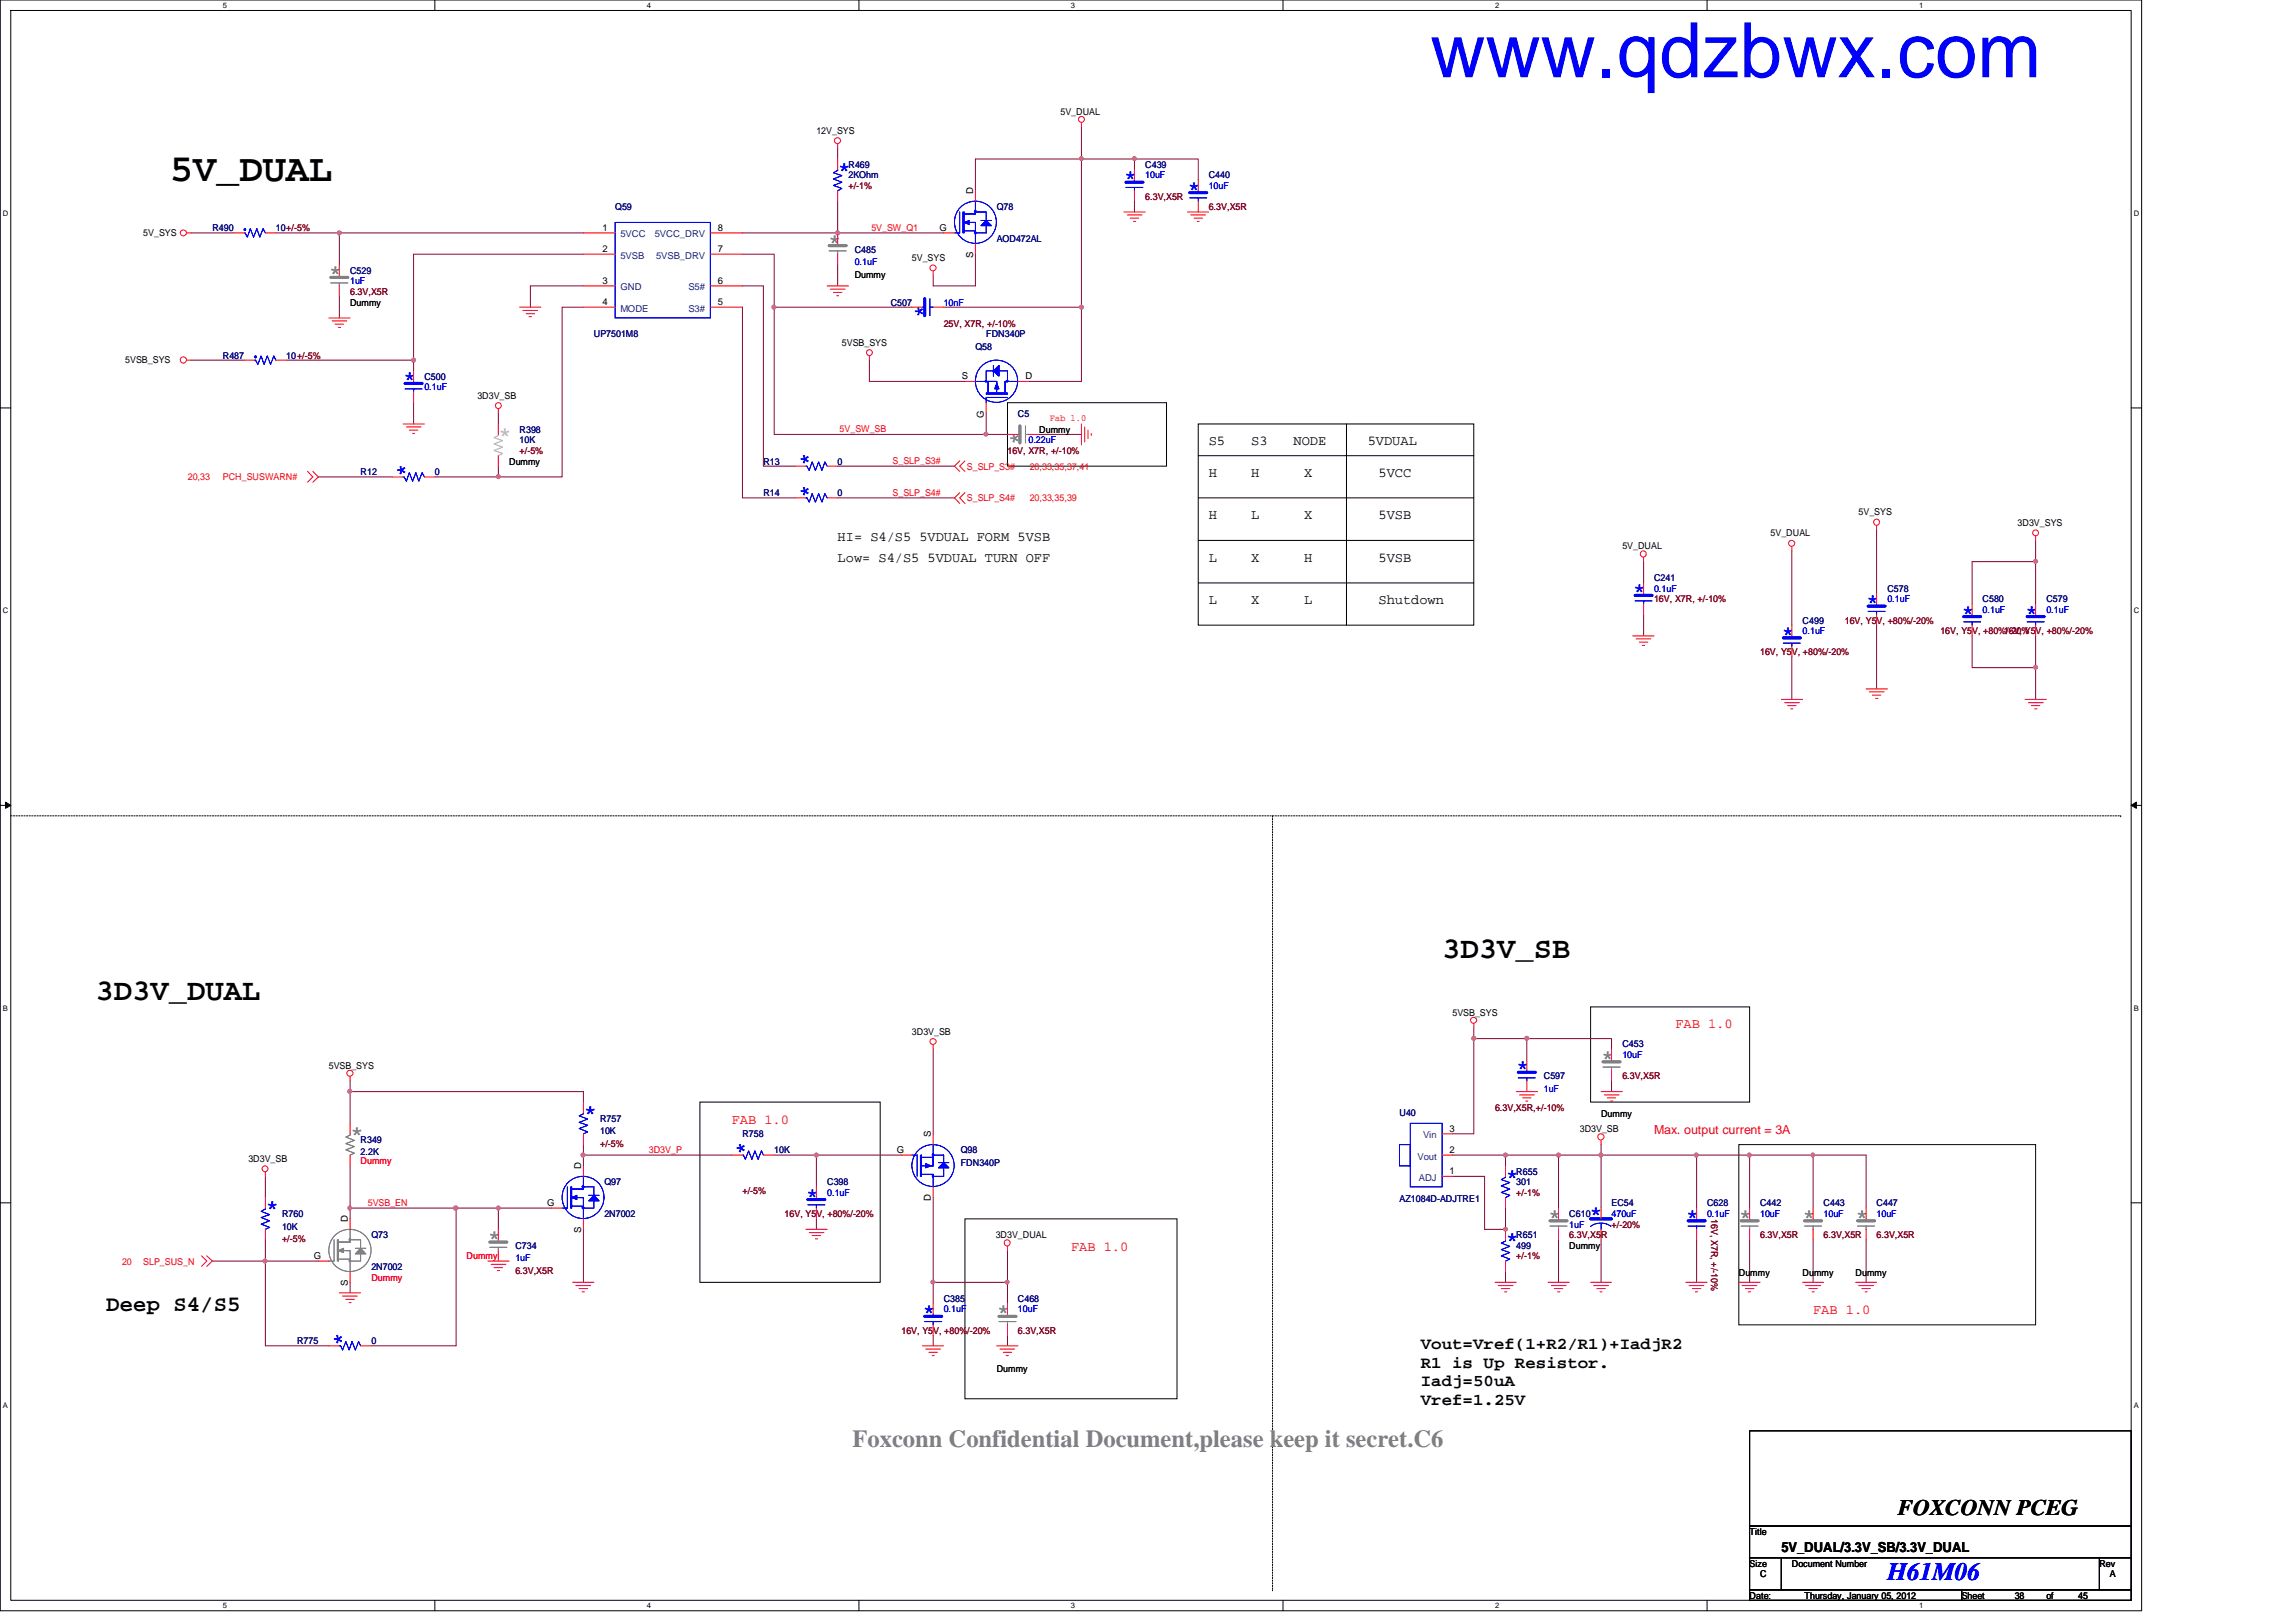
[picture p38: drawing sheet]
<svg xmlns="http://www.w3.org/2000/svg" width="297mm" height="210mm" viewBox="0 0 297 210" stroke-linecap="round" stroke-linejoin="round" font-family="sans-serif">
<defs><g id="words">
<text font-size="9.9" fill="#00f" x="185" y="10">www.qdzbwx.com</text>
<text font-size="5" x="22" y="23.4">5V_DUAL</text>
<g font-size="3.9">
<text x="186.6" y="124">3D3V_SB</text>
<text x="12.4" y="129.5">3D3V_DUAL</text>
</g>
<text font-size="3.3" fill="#00f" x="244.2" y="204.5">H61M06</text>
<text font-size="3.2" fill="#808080" x="110.3" y="187.3">Foxconn Confidential Document,please keep it secret.C6</text>
<g font-size="2.9" fill="#00f">
<text x="108.4" y="22.9">*</text>
<text x="145.4" y="24">*</text>
<text x="153.6" y="25.3">*</text>
<text x="120.2" y="41.1" transform="rotate(-90 120.2 41.1)">*</text>
<text x="52.2" y="50">*</text>
<text x="53.2" y="61.7" transform="rotate(-90 53.2 61.7)">*</text>
<text x="105.4" y="64.4" transform="rotate(-90 105.4 64.4)">*</text>
<text x="105.4" y="60.3" transform="rotate(-90 105.4 60.3)">*</text>
<text x="211.2" y="77.4">*</text>
<text x="230.5" y="82.9">*</text>
<text x="241.4" y="78.8">*</text>
<text x="253.8" y="80.2">*</text>
<text x="262" y="80.2">*</text>
<text x="196.2" y="139.1">*</text>
<text x="75.5" y="144.9">*</text>
<text x="97.1" y="149.5" transform="rotate(-90 97.1 149.5)">*</text>
<text x="104.3" y="155.6">*</text>
<text x="194.8" y="153.2">*</text>
<text x="34.3" y="157.3">*</text>
<text x="194.8" y="161.4">*</text>
<text x="205.6" y="157.9">*</text>
<text x="218.1" y="158.4">*</text>
<text x="119.3" y="170.7">*</text>
<text x="45" y="174.2" transform="rotate(-90 45 174.2)">*</text>
</g>
<g font-size="2.9" fill="#808080">
<text x="107.1" y="32.2">*</text>
<text x="42.5" y="36.3">*</text>
<text x="132.5" y="57.6" transform="rotate(-90 132.5 57.6)">*</text>
<text x="207.1" y="137.8">*</text>
<text x="45.3" y="147.7">*</text>
<text x="63.1" y="161.1">*</text>
<text x="200.3" y="158.4">*</text>
<text x="225" y="158.4">*</text>
<text x="233.2" y="158.4">*</text>
<text x="240.1" y="158.4">*</text>
<text x="128.9" y="170.7">*</text>
</g>
<text font-size="2.9" fill="#c0c0c0" x="64.5" y="57.1">*</text>
<g font-size="2.9">
<text x="13.8" y="169.7">Deep S4/S5</text>
<text x="245.5" y="196">FOXCONN PCEG</text>
</g>
<g font-size="2.2">
<text x="183.8" y="174.6">Vout=Vref(1+R2/R1)+IadjR2</text>
<text x="183.8" y="177">R1 is Up Resistor.</text>
<text x="183.8" y="179.4">Iadj=50uA</text>
<text x="183.8" y="181.8">Vref=1.25V</text>
</g>
<g font-size="1.8">
<text x="156.4" y="57.6">S5</text>
<text x="161.9" y="57.6">S3</text>
<text x="167.3" y="57.6">NODE</text>
<text x="177" y="57.6">5VDUAL</text>
<text x="156.4" y="61.7">H</text>
<text x="161.9" y="61.7">H</text>
<text x="168.7" y="61.7">X</text>
<text x="178.3" y="61.7">5VCC</text>
<text x="108.4" y="70">HI= S4/S5 5VDUAL FORM 5VSB</text>
<text x="156.4" y="67.2">H</text>
<text x="161.9" y="67.2">L</text>
<text x="168.7" y="67.2">X</text>
<text x="178.3" y="67.2">5VSB</text>
<text x="108.4" y="72.7">Low= S4/S5 5VDUAL TURN OFF</text>
<text x="156.4" y="72.7">L</text>
<text x="161.9" y="72.7">X</text>
<text x="168.7" y="72.7">H</text>
<text x="178.3" y="72.7">5VSB</text>
<text x="156.4" y="78.2">L</text>
<text x="161.9" y="78.2">X</text>
<text x="168.7" y="78.2">L</text>
<text x="178.3" y="78.2">Shutdown</text>
<text x="230.5" y="200.8">5V_DUAL/3.3V_SB/3.3V_DUAL</text>
</g>
<g font-size="1.8" fill="#f00">
<text x="216.7" y="133.1">FAB 1.0</text>
<text x="94.7" y="145.4">FAB 1.0</text>
<text x="138.6" y="161.8">FAB 1.0</text>
<text x="234.6" y="170.1">FAB 1.0</text>
</g>
<text font-size="1.6" fill="#f00" x="214" y="146.8">Max. output current = 3A</text>
<g font-size="1.2">
<text x="105.6" y="17.3">12V_SYS</text>
<text x="137.2" y="14.9">5V_DUAL</text>
<text x="77.9" y="29.8">1</text>
<text x="92.9" y="29.8">8</text>
<text x="121.5" y="29.8">G</text>
<text x="125.9" y="25.1" transform="rotate(-90 125.9 25.1)">D</text>
<text x="18.5" y="30.5">5V_SYS</text>
<text x="77.9" y="32.6">2</text>
<text x="92.9" y="32.6">7</text>
<text x="110.6" y="36">Dummy</text>
<text x="118" y="33.8">5V_SYS</text>
<text x="125.9" y="33.4" transform="rotate(-90 125.9 33.4)">S</text>
<text x="45.3" y="39.5">Dummy</text>
<text x="77.9" y="39.5">4</text>
<text x="77.9" y="36.7">3</text>
<text x="92.9" y="39.5">5</text>
<text x="92.9" y="36.7">6</text>
<text x="16.2" y="46.9">5VSB_SYS</text>
<text x="108.9" y="44.7">5VSB_SYS</text>
<text x="61.8" y="51.6">3D3V_SB</text>
<text x="124.4" y="49.1">S</text>
<text x="132.7" y="49.1">D</text>
<text x="127.3" y="54.1" transform="rotate(-90 127.3 54.1)">G</text>
<text x="134.4" y="56">Dummy</text>
<text x="65.9" y="60.1">Dummy</text>
<text x="209.9" y="71.1">5V_DUAL</text>
<text x="229.1" y="69.4">5V_DUAL</text>
<text x="240.5" y="66.7">5V_SYS</text>
<text x="261" y="68.1">3D3V_SYS</text>
<text x="187.9" y="131.4">5VSB_SYS</text>
<text x="118" y="133.9">3D3V_SB</text>
<text x="42.5" y="138.3">5VSB_SYS</text>
<text x="116" y="149.2">G</text>
<text x="120.4" y="147.2" transform="rotate(-90 120.4 147.2)">S</text>
<text x="187.5" y="146.4">3</text>
<text x="187.5" y="149.2">2</text>
<text x="204.4" y="146.5">3D3V_SB</text>
<text x="207.1" y="144.6">Dummy</text>
<text x="32.1" y="150.4">3D3V_SB</text>
<text x="75.2" y="151.3" transform="rotate(-90 75.2 151.3)">D</text>
<text x="120.4" y="155.4" transform="rotate(-90 120.4 155.4)">D</text>
<text x="187.5" y="151.9">1</text>
<text x="45" y="158.1" transform="rotate(-90 45 158.1)">D</text>
<text x="70.8" y="156">G</text>
<text x="75.2" y="159.6" transform="rotate(-90 75.2 159.6)">S</text>
<text x="128.8" y="160.2">3D3V_DUAL</text>
<text x="203" y="161.6">Dummy</text>
<text x="40.6" y="162.9">G</text>
<text x="45" y="166.4" transform="rotate(-90 45 166.4)">S</text>
<text x="225" y="165.2">Dummy</text>
<text x="233.2" y="165.2">Dummy</text>
<text x="240.1" y="165.2">Dummy</text>
<text x="128.9" y="177.5">Dummy</text>
<text x="226.4" y="198.6">Title</text>
<text x="226.4" y="202.7">Size</text>
<text x="231.8" y="202.7">Document Number</text>
<text x="271.6" y="202.7">Rev</text>
<text x="226.4" y="206.9">Date:</text>
<text x="227.7" y="204.1">C</text>
<text x="233.5" y="206.9">Thursday, January 05, 2012</text>
<text x="253.8" y="206.9">Sheet</text>
<text x="260.6" y="206.9">38</text>
<text x="264.7" y="206.9">of</text>
<text x="268.9" y="206.9">45</text>
<text x="273" y="204.1">A</text>
</g>
<g font-size="1.2" fill="#000080">
<text x="109.8" y="21.7">R469</text>
<text x="109.8" y="23.1">2KOhm</text>
<text x="148.2" y="21.7">C439</text>
<text x="156.4" y="23.1">C440</text>
<text x="27.5" y="29.9">R490</text>
<text x="35.7" y="29.9">10+/-5%</text>
<text x="79.6" y="27.2">Q59</text>
<text x="128.9" y="27.2">Q78</text>
<text x="45.3" y="35.4">C529</text>
<text x="110.6" y="32.7">C485</text>
<text x="128.9" y="31.3">AOD472AL</text>
<text x="115.2" y="39.5">C507</text>
<text x="28.8" y="46.4">R487</text>
<text x="37" y="46.4">10+/-5%</text>
<text x="76.8" y="43.6">UP7501M8</text>
<text x="126.2" y="45.3">Q58</text>
<text x="127.6" y="43.6">FDN340P</text>
<text x="54.9" y="49.1">C500</text>
<text x="131.7" y="53.9">C5</text>
<text x="67.2" y="56">R398</text>
<text x="67.2" y="57.4">10K</text>
<text x="46.6" y="61.5">R12</text>
<text x="56.3" y="61.5">0</text>
<text x="98.8" y="60.1">R13</text>
<text x="98.8" y="64.2">R14</text>
<text x="108.4" y="60.1">0</text>
<text x="108.4" y="64.2">0</text>
<text x="214" y="75.2">C241</text>
<text x="244.2" y="76.6">C578</text>
<text x="256.5" y="77.9">C580</text>
<text x="264.7" y="77.9">C579</text>
<text x="233.2" y="80.7">C499</text>
<text x="209.9" y="135.6">C453</text>
<text x="199.7" y="139.7">C597</text>
<text x="46.6" y="147.9">R349</text>
<text x="46.6" y="149.5">2.2K</text>
<text x="77.6" y="145.2">R757</text>
<text x="77.6" y="146.8">10K</text>
<text x="96.1" y="147.2">R758</text>
<text x="100.2" y="149.3">10K</text>
<text x="124.3" y="149.3">Q98</text>
<text x="181.1" y="144.4">U40</text>
<text x="78.2" y="153.4">Q97</text>
<text x="107" y="153.4">C398</text>
<text x="124.3" y="150.9">FDN340P</text>
<text x="181.1" y="155.6">AZ1084D-ADJTRE1</text>
<text x="196.2" y="152">R655</text>
<text x="196.2" y="153.4">301</text>
<text x="36.5" y="157.5">R760</text>
<text x="36.5" y="159.1">10K</text>
<text x="48" y="160.2">Q73</text>
<text x="66.7" y="161.6">C734</text>
<text x="78.2" y="157.5">2N7002</text>
<text x="196.2" y="160.2">R651</text>
<text x="196.2" y="161.6">499</text>
<text x="203" y="157.5">C610</text>
<text x="208.5" y="156.1">EC54</text>
<text x="220.8" y="156.1">C628</text>
<text x="227.7" y="156.1">C442</text>
<text x="235.9" y="156.1">C443</text>
<text x="242.8" y="156.1">C447</text>
<text x="48" y="164.3">2N7002</text>
<text x="38.4" y="173.9">R775</text>
<text x="48" y="173.9">0</text>
<text x="122.1" y="168.4">C385</text>
<text x="131.7" y="168.4">C468</text>
</g>
<g font-size="1.2" fill="#00f">
<text x="148.2" y="23.1">10uF</text>
<text x="156.4" y="24.4">10uF</text>
<text x="110.6" y="34.3">0.1uF</text>
<text x="45.3" y="36.8">1uF</text>
<text x="122.1" y="39.5">10nF</text>
<text x="54.9" y="50.5">0.1uF</text>
<text x="133.1" y="57.4">0.22uF</text>
<text x="214" y="76.6">0.1uF</text>
<text x="244.2" y="77.9">0.1uF</text>
<text x="233.2" y="82">0.1uF</text>
<text x="256.5" y="79.3">0.1uF</text>
<text x="264.7" y="79.3">0.1uF</text>
<text x="209.9" y="136.9">10uF</text>
<text x="199.7" y="141.3">1uF</text>
<text x="107" y="154.7">0.1uF</text>
<text x="203" y="158.9">1uF</text>
<text x="208.5" y="157.5">470uF</text>
<text x="220.8" y="157.5">0.1uF</text>
<text x="227.7" y="157.5">10uF</text>
<text x="235.9" y="157.5">10uF</text>
<text x="242.8" y="157.5">10uF</text>
<text x="66.7" y="163.2">1uF</text>
<text x="122.1" y="169.8">0.1uF</text>
<text x="131.7" y="169.8">10uF</text>
</g>
<g font-size="1.2" fill="#800000">
<text x="109.8" y="24.4">+/-1%</text>
<text x="148.2" y="25.8">6.3V,X5R</text>
<text x="156.4" y="27.2">6.3V,X5R</text>
<text x="45.3" y="38.1">6.3V,X5R</text>
<text x="122.1" y="42.3">25V, X7R, +/-10%</text>
<text x="67.2" y="58.7">+/-5%</text>
<text x="130.3" y="58.7">16V, X7R, +/-10%</text>
<text x="214" y="77.9">16V, X7R, +/-10%</text>
<text x="238.7" y="80.7">16V, Y5V, +80%/-20%</text>
<text x="251" y="82">16V, Y5V, +80%/-20%</text>
<text x="259.2" y="82">16V, Y5V, +80%/-20%</text>
<text x="227.7" y="84.8">16V, Y5V, +80%/-20%</text>
<text x="193.4" y="143.8">6.3V,X5R,+/-10%</text>
<text x="209.9" y="139.7">6.3V,X5R</text>
<text x="77.6" y="148.4">+/-5%</text>
<text x="96.1" y="154.5">+/-5%</text>
<text x="196.2" y="154.7">+/-1%</text>
<text x="36.5" y="160.8">+/-5%</text>
<text x="101.5" y="157.5">16V, Y5V, +80%/-20%</text>
<text x="203" y="160.2">6.3V,X5R</text>
<text x="208.5" y="158.9">+/-20%</text>
<text x="221.4" y="157.7" transform="rotate(90 221.4 157.7)">16V, X7R, +/-10%</text>
<text x="227.7" y="160.2">6.3V,X5R</text>
<text x="235.9" y="160.2">6.3V,X5R</text>
<text x="242.8" y="160.2">6.3V,X5R</text>
<text x="66.7" y="164.9">6.3V,X5R</text>
<text x="196.2" y="163">+/-1%</text>
<text x="116.6" y="172.6">16V, Y5V, +80%/-20%</text>
<text x="131.7" y="172.6">6.3V,X5R</text>
</g>
<g font-size="1.2" fill="#f00">
<text x="112.7" y="29.9">5V_SW_Q1</text>
<text x="108.6" y="56">5V_SW_SB</text>
<text x="135.8" y="54.5">Fab 1.0</text>
<text x="24.3" y="62.1">20,33</text>
<text x="28.8" y="62.1">PCH_SUSWARN#</text>
<text x="115.5" y="60.1">S_SLP_S3#</text>
<text x="115.5" y="64.2">S_SLP_S4#</text>
<text x="125.1" y="60.8">S_SLP_S3#</text>
<text x="125.1" y="64.9">S_SLP_S4#</text>
<text x="133.2" y="60.8">20,33,35,37,41</text>
<text x="133.2" y="64.9">20,33,35,39</text>
<text x="83.9" y="149.2">3D3V_P</text>
<text x="46.6" y="150.6">Dummy</text>
<text x="47.6" y="156.1">5VSB_EN</text>
<text x="15.8" y="163.7">20</text>
<text x="18.5" y="163.7">SLP_SUS_N</text>
<text x="48" y="165.7">Dummy</text>
<text x="60.4" y="163">Dummy</text>
</g>
<g font-size="1.2" fill="#004080">
<text x="80.3" y="30.7">5VCC</text>
<text x="80.3" y="33.5">5VSB</text>
<text x="84.7" y="30.7">5VCC_DRV</text>
<text x="84.9" y="33.5">5VSB_DRV</text>
<text x="80.3" y="40.3">MODE</text>
<text x="80.3" y="37.6">GND</text>
<text x="89.1" y="40.3">S3#</text>
<text x="89.1" y="37.6">S5#</text>
<text x="184.1" y="147.3">Vin</text>
<text x="183.4" y="150.1">Vout</text>
<text x="183.6" y="152.8">ADJ</text>
</g>
<g font-size="1">
<text x="28.8" y="1">5</text>
<text x="83.7" y="1">4</text>
<text x="138.6" y="1">3</text>
<text x="193.4" y="1">2</text>
<text x="248.3" y="1">1</text>
<text x=".4" y="27.9">D</text>
<text x="276.1" y="27.9">D</text>
<text x=".4" y="79.4">C</text>
<text x="276.1" y="79.4">C</text>
<text x=".4" y="130.8">B</text>
<text x="276.1" y="130.8">B</text>
<text x=".4" y="182.2">A</text>
<text x="276.1" y="182.2">A</text>
<text x="28.8" y="208.1">5</text>
<text x="83.7" y="208.1">4</text>
<text x="138.6" y="208.1">3</text>
<text x="193.4" y="208.1">2</text>
<text x="248.3" y="208.1">1</text>
</g>
</g></defs>
<path d="M0 0h277.1v208.4h-277.1zM1.4 1.4h274.3v205.7h-274.3z" fill="none" stroke="#000" stroke-width=".13"/>
<g fill="#fff">
<path d="M28.8 .1h.6v1.1h-.6z"/>
<path d="M28.8 207.2h.6v1.1h-.6z"/>
</g>
<path d="M56.3 0v1.4M56.3 207.1v1.3" fill="none" stroke="#000" stroke-width=".13"/>
<g fill="#fff">
<path d="M83.7 .1h.5v1.1h-.5z"/>
<path d="M83.7 207.2h.5v1.1h-.5z"/>
</g>
<path d="M111.1 0v1.4M111.1 207.1v1.3" fill="none" stroke="#000" stroke-width=".13"/>
<g fill="#fff">
<path d="M138.6 .1h.5v1.1h-.5z"/>
<path d="M138.6 207.2h.5v1.1h-.5z"/>
</g>
<path d="M166 0v1.4M166 207.1v1.3" fill="none" stroke="#000" stroke-width=".13"/>
<g fill="#fff">
<path d="M193.4 .1h.6v1.1h-.6z"/>
<path d="M193.4 207.2h.6v1.1h-.6z"/>
</g>
<path d="M220.8 0v1.4M220.8 207.1v1.3" fill="none" stroke="#000" stroke-width=".13"/>
<g fill="#fff">
<path d="M248.3 .1h.5v1.1h-.5z"/>
<path d="M248.3 207.2h.5v1.1h-.5z"/>
<path d="M.4 27.1h.7v1.1h-.7z"/>
<path d="M276.1 27.1h.7v1.1h-.7z"/>
<path d="M.4 78.5h.7v1.1h-.7z"/>
<path d="M276.1 78.5h.7v1.1h-.7z"/>
</g>
<path d="M0 52.8h1.4M275.7 52.8h1.4" fill="none" stroke="#000" stroke-width=".13"/>
<g fill="#fff">
<path d="M.4 129.9h.6v1.1h-.6z"/>
<path d="M276.1 129.9h.6v1.1h-.6z"/>
</g>
<path d="M0 104.2h1.4M.7 103.8l.7 .4-.7 .4zM275.7 104.2h1.4M275.7 104.2l.7-.4v.8z" fill="none" stroke="#000" stroke-width=".13"/>
<path d="M.7 103.8l.7 .4-.7 .4zM275.7 104.2l.7-.4v.8z" fill="#000"/>
<g fill="#fff">
<path d="M.4 181.4h.6v1.1h-.6z"/>
<path d="M276.1 181.4h.6v1.1h-.6z"/>
</g>
<g fill="none" stroke="#000" stroke-width=".13">
<path d="M130.3 52.1h20.6v8.2h-20.6zM155 54.9h35.7v26h-35.7zM155 59h35.7M174.2 54.9v26M155 75.4h35.7M155 64.4h35.7M155 69.9h35.7M205.8 130.3h20.6v12.3h-20.6zM0 155.7h1.4M90.5 142.6h23.4v23.3h-23.4zM124.8 157.7h27.5v23.3h-27.5zM225 148.1h38.4v23.3h-38.4z"/>
<path d="M275.7 155.7h1.4"/>
</g>
<path d="M1.4 105.6h273M164.6 105.6v100.1M274.4 105.6h.1M164.6 205.7h.1" fill="none" stroke="#000" stroke-width=".13" stroke-dasharray=".2 .2"/>
<path d="M53.5 32.9v13.7M108.4 30.1h13.7M242.8 68.6v8.2M231.8 85v5.5M242.8 80.9v8.3" fill="none" stroke="#800040" stroke-width=".13"/>
<circle cx="108.4" cy="30.1" r=".26" fill="#f0f"/>
<circle cx="108.4" cy="30.1" r=".26" fill="none" stroke="#f0f" stroke-width=".13"/>
<path d="M100.2 39.8v16.4" fill="none" stroke="#800040" stroke-width=".13"/>
<circle cx="100.1" cy="39.8" r=".26" fill="#f0f"/>
<circle cx="100.1" cy="39.8" r=".26" fill="none" stroke="#f0f" stroke-width=".13"/>
<path d="M100.2 56.2h27.4" fill="none" stroke="#800040" stroke-width=".13"/>
<circle cx="127.5" cy="56.2" r=".25" fill="#f0f"/>
<circle cx="127.5" cy="56.2" r=".25" fill="none" stroke="#f0f" stroke-width=".13"/>
<path d="M35.7 30.1h8.2M96.1 39.8v24.6M108.4 26v4.1M120.7 35.6v1.4M112.5 46.6v2.8M127.6 53.5v2.7M108.4 60.3h15.1M108.4 64.4h15.1" fill="none" stroke="#800040" stroke-width=".13"/>
<circle cx="43.9" cy="30.1" r=".26" fill="#f0f"/>
<circle cx="43.9" cy="30.1" r=".26" fill="none" stroke="#f0f" stroke-width=".13"/>
<path d="M43.9 30.1v4.2M75.5 37h-6.9v2.8M37 46.6h16.5" fill="none" stroke="#800040" stroke-width=".13"/>
<circle cx="53.5" cy="46.6" r=".26" fill="#f0f"/>
<circle cx="53.5" cy="46.6" r=".26" fill="none" stroke="#f0f" stroke-width=".13"/>
<g fill="none" stroke="#800040" stroke-width=".13">
<path d="M108.4 19.2v1.4M139.9 16.4v23.4h-17.8M43.9 30.1h31.6M43.9 38.4v2.7M53.5 32.9h22M96.1 30.1h12.3M96.1 32.9h4.1M98.8 37v23.3M100.2 39.8h17.8M108.4 34.3v2.7M126.2 32.9v4.1h-5.5M126.2 20.6v4.1"/>
<path d="M24.7 46.6h6.9M53.5 52.1v2.8M53.5 46.6v1.4"/>
</g>
<circle cx="139.9" cy="20.5" r=".26" fill="#f0f"/>
<circle cx="139.9" cy="20.5" r=".26" fill="none" stroke="#f0f" stroke-width=".13"/>
<path d="M96.1 37h2.7M100.2 32.9v6.9M126.2 20.6h13.7M139.9 39.8v9.6h-6.8M112.5 49.4h12.3" fill="none" stroke="#800040" stroke-width=".13"/>
<circle cx="139.9" cy="39.8" r=".26" fill="#f0f"/>
<circle cx="139.9" cy="39.8" r=".26" fill="none" stroke="#f0f" stroke-width=".13"/>
<path d="M212.6 72.7v2.7M212.6 79.5v2.8M231.8 71.3v9.6M255.1 72.7h8.3v5.4M263.4 86.4v4.1" fill="none" stroke="#800040" stroke-width=".13"/>
<circle cx="263.4" cy="72.6" r=".26" fill="#f0f"/>
<circle cx="263.4" cy="72.6" r=".26" fill="none" stroke="#f0f" stroke-width=".13"/>
<path d="M255.1 72.7v5.4M263.4 69.9v2.8M255.1 82.3v4.1h8.3" fill="none" stroke="#800040" stroke-width=".13"/>
<circle cx="263.4" cy="86.4" r=".26" fill="#f0f"/>
<circle cx="263.4" cy="86.4" r=".26" fill="none" stroke="#f0f" stroke-width=".13"/>
<path d="M75.5 39.8h-2.8v21.9h-8.2M263.4 82.3v4.1" fill="none" stroke="#800040" stroke-width=".13"/>
<circle cx="64.5" cy="61.7" r=".26" fill="#f0f"/>
<circle cx="64.5" cy="61.7" r=".26" fill="none" stroke="#f0f" stroke-width=".13"/>
<path d="M139.9 20.6h6.9M96.1 64.4h6.8M98.8 60.3h4.1" fill="none" stroke="#800040" stroke-width=".13"/>
<circle cx="146.8" cy="20.5" r=".26" fill="#f0f"/>
<circle cx="146.8" cy="20.5" r=".26" fill="none" stroke="#f0f" stroke-width=".13"/>
<path d="M24.7 30.1h5.5M146.8 21.9v-1.3h8.2v2.7M146.8 26v1.4M64.5 53.5v1.4M41.2 61.7h9.6M64.5 60.3v1.4h-8.2M34.3 152.2v2.8M105.6 157.7v1.4M116.6 149.5h-11v4.1" fill="none" stroke="#800040" stroke-width=".13"/>
<circle cx="105.6" cy="149.5" r=".26" fill="#f0f"/>
<circle cx="105.6" cy="149.5" r=".26" fill="none" stroke="#f0f" stroke-width=".13"/>
<path d="M120.7 155v10.9h9.6v-4.1M34.3 163.2v11" fill="none" stroke="#800040" stroke-width=".13"/>
<circle cx="120.7" cy="165.9" r=".25" fill="#f0f"/>
<circle cx="120.7" cy="165.9" r=".25" fill="none" stroke="#f0f" stroke-width=".13"/>
<path d="M59 156.3v17.9M120.7 165.9v2.8" fill="none" stroke="#800040" stroke-width=".13"/>
<circle cx="59" cy="156.3" r=".26" fill="#f0f"/>
<circle cx="59" cy="156.3" r=".26" fill="none" stroke="#f0f" stroke-width=".13"/>
<path d="M59 156.3h5.5" fill="none" stroke="#800040" stroke-width=".13"/>
<circle cx="64.5" cy="156.3" r=".26" fill="#f0f"/>
<circle cx="64.5" cy="156.3" r=".26" fill="none" stroke="#f0f" stroke-width=".13"/>
<circle cx="59" cy="156.3" r=".26" fill="#f0f"/>
<circle cx="59" cy="156.3" r=".26" fill="none" stroke="#f0f" stroke-width=".13"/>
<path d="M45.3 156.3h13.7M64.5 156.3v2.8M34.3 174.2h8.2M48 174.2h11M120.7 172.8v1.4M130.3 172.8v1.4" fill="none" stroke="#800040" stroke-width=".13"/>
<circle cx="45.2" cy="156.3" r=".26" fill="#f0f"/>
<circle cx="45.2" cy="156.3" r=".26" fill="none" stroke="#f0f" stroke-width=".13"/>
<path d="M197.5 134.4h11M34.3 160.4v2.8h-6.8" fill="none" stroke="#800040" stroke-width=".13"/>
<circle cx="197.5" cy="134.4" r=".26" fill="#f0f"/>
<circle cx="197.5" cy="134.4" r=".26" fill="none" stroke="#f0f" stroke-width=".13"/>
<path d="M190.7 133v1.4h6.8v2.8M64.5 156.3h6.8M94.7 149.5h-19.2v1.4" fill="none" stroke="#800040" stroke-width=".13"/>
<circle cx="75.4" cy="149.5" r=".26" fill="#f0f"/>
<circle cx="75.4" cy="149.5" r=".26" fill="none" stroke="#f0f" stroke-width=".13"/>
<path d="M45.3 139.9v1.4M45.3 141.3h30.2v1.3M45.3 150.9v6.8M45.3 141.3v4.1M75.5 148.1v1.4M75.5 159.1v6.8M45.3 165.9v1.4" fill="none" stroke="#800040" stroke-width=".13"/>
<circle cx="45.2" cy="141.2" r=".26" fill="#f0f"/>
<circle cx="45.2" cy="141.2" r=".26" fill="none" stroke="#f0f" stroke-width=".13"/>
<path d="M120.7 135.8v10.9M208.5 139.9v1.4M208.5 134.4v1.4M100.2 149.5h5.4M194.8 149.5h6.8v6.8M241.4 149.5v6.8M226.4 160.4v5.5M234.6 160.4v5.5M241.4 160.4v5.5" fill="none" stroke="#800040" stroke-width=".13"/>
<circle cx="194.8" cy="149.5" r=".26" fill="#f0f"/>
<circle cx="194.8" cy="149.5" r=".26" fill="none" stroke="#f0f" stroke-width=".13"/>
<path d="M190.7 134.4v12.3" fill="none" stroke="#800040" stroke-width=".13"/>
<circle cx="190.7" cy="134.4" r=".26" fill="#f0f"/>
<circle cx="190.7" cy="134.4" r=".26" fill="none" stroke="#f0f" stroke-width=".13"/>
<path d="M201.6 149.5h5.5M201.6 160.4v5.5" fill="none" stroke="#800040" stroke-width=".13"/>
<path d="M206.9 149.3l.2-.1 .2 .1v.4h-.2h-.2z" fill-rule="evenodd" fill="#f0f"/>
<path d="M206.9 149.3l.2-.1 .2 .1v.4h-.2h-.2z" fill="none" stroke="#f0f" stroke-width=".13"/>
<circle cx="201.6" cy="149.5" r=".26" fill="#f0f"/>
<circle cx="201.6" cy="149.5" r=".26" fill="none" stroke="#f0f" stroke-width=".13"/>
<path d="M187.9 149.5h6.9v1.4M192.1 152.2v6.9h2.7v-2.8M207.1 149.5v6.8M219.5 149.5v6.8M194.8 164.6v1.3M207.1 160.4v5.5" fill="none" stroke="#800040" stroke-width=".13"/>
<circle cx="194.8" cy="159.1" r=".25" fill="#f0f"/>
<circle cx="194.8" cy="159.1" r=".25" fill="none" stroke="#f0f" stroke-width=".13"/>
<path d="M187.9 146.7h2.8M207.1 148.1v1.4h12.4M219.5 160.4v5.5" fill="none" stroke="#800040" stroke-width=".13"/>
<circle cx="219.5" cy="149.5" r=".26" fill="#f0f"/>
<circle cx="219.5" cy="149.5" r=".26" fill="none" stroke="#f0f" stroke-width=".13"/>
<path d="M206.9 149.3l.2-.1 .2 .1v.4h-.2h-.2z" fill-rule="evenodd" fill="#f0f"/>
<path d="M206.9 149.3l.2-.1 .2 .1v.4h-.2h-.2z" fill="none" stroke="#f0f" stroke-width=".13"/>
<path d="M187.9 152.2h4.2M219.5 149.5h6.9M241.4 149.5h-6.8v6.8" fill="none" stroke="#800040" stroke-width=".13"/>
<circle cx="226.3" cy="149.5" r=".26" fill="#f0f"/>
<circle cx="226.3" cy="149.5" r=".26" fill="none" stroke="#f0f" stroke-width=".13"/>
<path d="M34.3 163.2h6.9" fill="none" stroke="#800040" stroke-width=".13"/>
<circle cx="34.3" cy="163.2" r=".26" fill="#f0f"/>
<circle cx="34.3" cy="163.2" r=".26" fill="none" stroke="#f0f" stroke-width=".13"/>
<path d="M130.3 165.9v2.8" fill="none" stroke="#800040" stroke-width=".13"/>
<circle cx="130.3" cy="165.9" r=".25" fill="#f0f"/>
<circle cx="130.3" cy="165.9" r=".25" fill="none" stroke="#f0f" stroke-width=".13"/>
<path d="M234.6 149.5h-8.2v6.8" fill="none" stroke="#800040" stroke-width=".13"/>
<path d="M234.4 149.3l.1-.1 .2 .1v.4h-.2h-.1z" fill-rule="evenodd" fill="#f0f"/>
<path d="M234.4 149.3l.1-.1 .2 .1v.4h-.2h-.1z" fill="none" stroke="#f0f" stroke-width=".13"/>
<path d="M127.6 56.2h2.7M134.4 56.2h5.5" fill="none" stroke="#800040" stroke-width=".13"/>
<g fill="none" stroke="#f00" stroke-width=".13">
<path d="M108.4 18.6v.6M139.9 15.9v.5M24.2 30.1h.5M67.2 39.8h2.8M107 37h2.8M107.4 37.4h1.9M107.8 37.8h1.1M108.2 38.3h.3M120.7 35.1v.5M145.4 27.4h2.8M145.8 27.8h1.9M146.2 28.2h1.1"/>
<path d="M146.6 28.7h.3M153.6 27.4h2.8M154 27.8h2M154.5 28.2h1.1M154.9 28.7h.2M24.2 46.6h.5M42.5 41.1h2.8M43 41.5h1.9M43.3 42h1.1M43.8 42.4h.3M52.2 54.9h2.7M52.6 55.2h1.9"/>
<path d="M53 55.7h1.1M53.4 56.1h.2M64.5 52.9v.6M64.5 54.9v1.3M64.5 59v1.3M67.6 40.2h2M68.1 40.6h1.1M68.4 41h.3M112.5 46.1v.5M124.2 59.6l-.7 .7 .7 .7M124.8 59.6l-.6 .7 .6 .7M139.9 54.9v2.7"/>
<path d="M140.3 55.2v2M140.8 55.7v1.1M141.2 56.1v.2M39.8 61l.7 .7-.7 .7M40.5 61l.7 .7-.7 .7M102.9 60.3h1.4M107 60.3h1.4M124.2 63.8l-.7 .6 .7 .8M124.8 63.8l-.6 .6 .6 .8M212.6 72.1v.6M212.6 75.4v1.4M212.6 78.1v1.4"/>
<path d="M231.8 70.7v.6M242.8 68v.6M242.8 76.8v1.3M242.8 79.5v1.4M255.1 78.1v1.4M263.4 69.4v.5M211.2 82.3h2.8M211.7 82.7h1.9M212.1 83.1h1.1M212.5 83.5h.3M230.5 90.5h2.7M230.9 90.9h1.9"/>
<path d="M231.3 91.3h1.1M231.7 91.7h.2M241.4 89.2h2.8M241.8 89.5h2M242.2 90h1.1M242.7 90.4h.2M255.1 80.9v1.4M262 90.5h2.7M262.4 90.9h1.9M262.8 91.3h1.1M263.2 91.7h.3M45.3 139.3v.6"/>
<path d="M120.7 135.2v.6M190.7 132.5v.5M34.3 151.7v.5M45.3 145.4v1.3M45.3 149.5v1.4M104.3 159.1h2.7M104.7 159.5h1.9M105.1 159.9h1.1M186.6 152.2h1.3M186.6 149.5h1.3M186.6 146.7h1.3M196.2 141.3h2.7"/>
<path d="M196.6 141.7h1.9M197 142.1h1.1M197.4 142.5h.3M207.1 141.3h2.8M207.1 147.6v.5M207.6 141.7h1.9M207.9 142.1h1.1M208.4 142.5h.3M234.6 156.3v1.4M234.6 159.1v1.3M26.1 162.5l.7 .7-.7 .7M26.8 162.5l.7 .7-.7 .7"/>
<path d="M42.5 174.2h1.4M43.9 167.3h2.7M44.3 167.7h1.9M44.7 168.1h1.1M45.2 168.6h.2M46.6 174.2h1.4M63.1 163.2h2.8M63.5 163.6h1.9M63.9 164h1.1M64.3 164.4h.3M74.1 165.9h2.7M74.5 166.4h1.9"/>
<path d="M74.9 166.8h1.1M75.3 167.2h.3M105.5 160.3h.3M119.3 174.2h2.8M119.8 174.6h1.9M120.2 175h1.1M120.6 175.4h.3M120.7 168.7v1.4M120.7 171.4v1.4M128.9 174.2h2.8M129.4 174.6h1.9M129.8 175h1.1"/>
<path d="M130.2 175.4h.3M130.3 161.3v.5M193.4 165.9h2.8M193.8 166.4h1.9M194.2 166.8h1.1M194.6 167.2h.3M200.3 165.9h2.7M200.7 166.4h1.9M201.1 166.8h1.1M201.5 167.2h.3M205.8 165.9h2.7M206.2 166.4h1.9"/>
<path d="M206.6 166.8h1.1M207 167.2h.3M218.1 165.9h2.7M218.5 166.4h1.9M218.9 166.8h1.1M219.3 167.2h.3M225 165.9h2.7M225.4 166.4h1.9M225.8 166.8h1.1M226.2 167.2h.3M233.2 165.9h2.7M233.6 166.4h1.9"/>
<path d="M234 166.8h1.1M234.4 167.2h.3M240.1 165.9h2.7M240.4 166.4h2M240.9 166.8h1.1M241.3 167.2h.3"/>
<circle cx="108.4" cy="18.2" r=".39"/>
<circle cx="139.9" cy="15.4" r=".38"/>
<circle cx="23.7" cy="30.1" r=".39"/>
<circle cx="120.7" cy="34.7" r=".39"/>
<circle cx="23.7" cy="46.6" r=".4"/>
<circle cx="64.5" cy="52.5" r=".38"/>
<circle cx="112.5" cy="45.6" r=".38"/>
<circle cx="212.6" cy="71.7" r=".39"/>
<circle cx="231.8" cy="70.3" r=".39"/>
<circle cx="242.8" cy="67.6" r=".39"/>
<circle cx="263.4" cy="69" r=".38"/>
<circle cx="45.3" cy="138.9" r=".39"/>
<circle cx="120.7" cy="134.8" r=".39"/>
<circle cx="190.7" cy="132" r=".39"/>
<circle cx="34.3" cy="151.3" r=".38"/>
<circle cx="207.1" cy="147.1" r=".4"/>
<circle cx="130.3" cy="160.8" r=".39"/>
</g>
<path d="M226.4 185.2h49.3v12.3h-49.3zM226.4 197.5h49.3v4.1h-49.3zM226.4 201.6h4.1v4.1h-4.1zM226.4 205.7h27.4v1.4h-27.4zM230.5 201.6h41.1v4.1h-41.1zM253.8 205.7h21.9v1.4h-21.9zM271.6 201.6h4.1v4.1h-4.1z" fill="none" stroke="#000" stroke-width=".13"/>
<path d="M45.3 146.7v.2l-.6 .3 1.1 .4-1.1 .4 1.1 .4-1.1 .4 1.1 .4-.5 .3M233.5 158.7h2.2M234.6 157.7v.3M234.6 158.7v.4" fill="none" stroke="#808080" stroke-width=".13"/>
<path d="M233.5 158h2.2" fill="none" stroke="#808080" stroke-width=".38"/>
<g fill="none" stroke="#00f" stroke-width=".13">
<path d="M32.9 46.6h.2l.3 .6 .4-1.1 .4 1.1 .4-1.1 .4 1.1 .4-1.1 .3 .5M104.3 60.3h.1l.3 .6 .4-1.1 .4 1.1 .4-1.1 .4 1.1 .4-1.1 .3 .5M211.5 77.8h2.2M212.6 76.8v.2M212.6 77.8v.3M241.7 79.1h2.2M242.8 78.1v.3M242.8 79.1v.4M255.1 79.5v.3M254 80.5h2.2M255.1 80.5v.4M181.1 148.1h1.4v2.8h-1.4z"/>
<path d="M182.5 145.4h4.1v8.2h-4.1zM43.9 174.2h.2l.2 .5 .4-1.1 .5 1.1 .3-1.1 .5 1.1 .4-1.1 .2 .6M119.6 171h2.2M120.7 170.1v.2M120.7 171v.4"/>
</g>
<path d="M211.5 77h2.2M241.7 78.4h2.2M254 79.8h2.2M119.6 170.3h2.2" fill="none" stroke="#00f" stroke-width=".38"/>
<path d="M64.5 56.2v.1l-.6 .3 1.1 .4-1.1 .4 1.1 .5-1.1 .4 1.1 .4-.5 .3" fill="none" stroke="#c0c0c0" stroke-width=".13"/>
<path d="M33 46.1h.1v.2h-.1z" fill-rule="evenodd" fill="#00f"/>
<path d="M32.9 46.6h.2l.3 .6 .4-1.1 .4 1.1 .4-1.1 .4 1.1 .4-1.1 .3 .5M33 46.1h.1v.2h-.1z" fill="none" stroke="#00f" stroke-width=".13"/>
<path d="M33 46.1h.1v.2h-.1z" fill-rule="evenodd" fill="#00f"/>
<g fill="none" stroke="#00f" stroke-width=".13">
<path d="M145.7 24.3h2.2M146.8 23.3v.3M146.8 24.3v.4M153.9 25.6h2.2M155 24.7v.2M155 25.6v.4M33 46.1h.1v.2h-.1zM52.4 50.3h2.2M53.5 49.4v.2M53.5 50.3v.4M52.2 61.7h.1l.3 .6 .4-1.1 .4 1.1 .4-1.1 .4 1.1 .4-1.1 .3 .5M104.3 64.4h.1l.3 .6 .4-1.1 .4 1.1 .4-1.1 .4 1.1 .4-1.1 .3 .5"/>
<path d="M75.5 144v.1l-.6 .3 1.1 .4-1.1 .4 1.1 .4-1.1 .5 1.1 .4-.5 .2M194.8 152.2v.2l-.6 .3 1.1 .3-1.1 .5 1.1 .4-1.1 .4 1.1 .4-.5 .3M205.8 158.7a2.24 2.24 0 0 1 2.6 0M207.1 158.3v.8M218.4 158.7h2.2M219.5 157.7v.3M219.5 158.7v.4"/>
</g>
<g fill="none" stroke="#f00" stroke-width=".13">
<path d="M43.9 34.3v1.3M43.9 37v1.4M146.8 21.9v1.4M146.8 24.7v1.3M155 23.3v1.4M155 26v1.4M31.6 46.6h1.3M35.7 46.6h1.3M53.5 48v1.4M53.5 50.7v1.4M130.3 56.2h1.4M133.1 56.2h1.3"/>
<path d="M50.8 61.7h1.4M54.9 61.7h1.4M102.9 64.4h1.4M107 64.4h1.4M75.5 142.6v1.4M75.5 146.7v1.4M194.8 150.9v1.3M194.8 155v1.3M201.6 156.3v1.4M201.6 159.1v1.3M207.1 159.1v1.3M207.1 156.3v1.4"/>
<path d="M219.5 156.3v1.4M219.5 159.1v1.3M226.4 156.3v1.4M226.4 159.1v1.3M130.3 168.7v1.4M130.3 171.4v1.4"/>
</g>
<g fill="none" stroke="#808080" stroke-width=".13">
<path d="M42.8 36.6h2.2M43.9 35.6v.3M43.9 36.6v.4M131.7 56.2h.2M132.7 55.1v2.2M132.7 56.2h.4M200.5 158.7h2.2M201.6 157.7v.3M201.6 158.7v.4M225.3 158.7h2.2M226.4 157.7v.3M226.4 158.7v.4"/>
<path d="M129.2 171h2.2M130.3 170.1v.2M130.3 171v.4"/>
</g>
<path d="M42.8 35.9h2.2M131.9 55.1v2.2M200.5 158h2.2M225.3 158h2.2M129.2 170.3h2.2" fill="none" stroke="#808080" stroke-width=".38"/>
<path d="M145.7 23.6h2.2M153.9 24.9h2.2M52.4 49.6h2.2M205.8 157.7h2.7M218.4 158h2.2" fill="none" stroke="#00f" stroke-width=".38"/>
<path d="M43.8 161.8l.6-.3v.6z" fill-rule="evenodd" fill="#808080"/>
<path d="M43.2 160.4v2.8h-.7M43.6 160.4v2.8M43.8 160.7h1.5h-1.4M43.8 161.8l.6-.3v.6zM43.8 160.4v2.8M44.4 161.8h.9M44.7 161.8h.6v2.8" fill="none" stroke="#808080" stroke-width=".13"/>
<path d="M46.6 161.5l.7 .8h-1.3z" fill="#808080"/>
<path d="M45.3 159.1v1.6M43.8 162.9h1.5M45.3 160.4h1.3v1.1M46 161.5h1.3M46.6 162.3v.9h-1.3M46.6 161.5l.7 .8h-1.3z" fill="none" stroke="#808080" stroke-width=".13"/>
<path d="M45.2 160.3l.2 .1-.1 .2z" fill-rule="evenodd" fill="#808080"/>
<path d="M45.2 160.3l.2 .1-.1 .2z" fill="none" stroke="#808080" stroke-width=".13"/>
<path d="M45.2 163.1h.1v.1h-.1z" fill-rule="evenodd" fill="#808080"/>
<g fill="none" stroke="#808080" stroke-width=".13">
<path d="M45.2 163.1h.1v.1h-.1z"/>
<circle cx="45.3" cy="161.8" r="2.74"/>
</g>
<path d="M43.8 161.8l.6-.3v.6z" fill-rule="evenodd" fill="#808080"/>
<path d="M43.2 160.4v2.8h-.7M43.6 160.4v2.8M43.8 160.7h1.5h-1.4M43.8 161.8l.6-.3v.6zM43.8 160.4v2.8M44.4 161.8h.9M44.7 161.8h.6v2.8" fill="none" stroke="#808080" stroke-width=".13"/>
<path d="M46.6 161.5l.7 .8h-1.3z" fill="#808080"/>
<path d="M45.3 159.1v1.6M43.8 162.9h1.5M45.3 160.4h1.3v1.1M46 161.5h1.3M46.6 162.3v.9h-1.3M46.6 161.5l.7 .8h-1.3z" fill="none" stroke="#808080" stroke-width=".13"/>
<path d="M45.2 160.3l.2 .1-.1 .2z" fill-rule="evenodd" fill="#808080"/>
<path d="M45.2 160.3l.2 .1-.1 .2z" fill="none" stroke="#808080" stroke-width=".13"/>
<path d="M45.2 163.1h.1v.1h-.1z" fill-rule="evenodd" fill="#808080"/>
<g fill="none" stroke="#808080" stroke-width=".13">
<path d="M240.3 158.7h2.2M241.4 157.7v.3M241.4 158.7v.4M45.2 163.1h.1v.1h-.1zM63.4 161.4h2.2M64.5 160.4v.3M64.5 161.4v.4"/>
<circle cx="45.3" cy="161.8" r="2.74"/>
</g>
<path d="M45.3 157.7v1.4M64.5 159.1v1.3M241.4 156.3v1.4M241.4 159.1v1.3M41.2 163.2h1.3M45.3 164.6v1.3M64.5 161.8v1.4" fill="none" stroke="#f00" stroke-width=".13"/>
<path d="M240.3 158h2.2M63.4 160.7h2.2" fill="none" stroke="#808080" stroke-width=".38"/>
<path d="M74 155l.6-.3v.5z" fill-rule="evenodd" fill="#00f"/>
<path d="M73.4 153.6v2.7h-.7M73.8 153.6v2.7M74 153.9h1.5h-1.4M74 155l.6-.3v.5zM74 153.6v2.7M74.6 155h.9M74.9 155h.6v2.7" fill="none" stroke="#00f" stroke-width=".13"/>
<path d="M76.8 154.7l.7 .7h-1.3z" fill="#00f"/>
<path d="M74 156.1h1.5M75.5 152.2v1.7M75.5 153.6h1.3v1.1M76.2 154.7h1.3M76.8 155.4v.9h-1.3M76.8 154.7l.7 .7h-1.3z" fill="none" stroke="#00f" stroke-width=".13"/>
<path d="M75.3 153.5h.2v.2h-.2z" fill-rule="evenodd" fill="#00f"/>
<path d="M75.3 153.5h.2v.2h-.2z" fill="none" stroke="#00f" stroke-width=".13"/>
<path d="M75.3 156.2l.3 .1-.2 .1z" fill-rule="evenodd" fill="#00f"/>
<g fill="none" stroke="#00f" stroke-width=".13">
<path d="M75.3 156.2l.3 .1-.2 .1z"/>
<circle cx="75.4" cy="155" r="2.72"/>
</g>
<path d="M74 155l.6-.3v.5z" fill-rule="evenodd" fill="#00f"/>
<path d="M73.4 153.6v2.7h-.7M73.8 153.6v2.7M74 153.9h1.5h-1.4M74 155l.6-.3v.5zM74 153.6v2.7M74.6 155h.9M74.9 155h.6v2.7" fill="none" stroke="#00f" stroke-width=".13"/>
<path d="M76.8 154.7l.7 .7h-1.3z" fill="#00f"/>
<path d="M74 156.1h1.5M75.5 152.2v1.7M75.5 153.6h1.3v1.1M76.2 154.7h1.3M76.8 155.4v.9h-1.3M76.8 154.7l.7 .7h-1.3z" fill="none" stroke="#00f" stroke-width=".13"/>
<path d="M75.3 153.5h.2v.2h-.2z" fill-rule="evenodd" fill="#00f"/>
<path d="M75.3 153.5h.2v.2h-.2z" fill="none" stroke="#00f" stroke-width=".13"/>
<path d="M75.3 156.2l.3 .1-.2 .1z" fill-rule="evenodd" fill="#00f"/>
<g fill="none" stroke="#00f" stroke-width=".13">
<path d="M75.3 156.2l.3 .1-.2 .1z"/>
<circle cx="75.4" cy="155" r="2.72"/>
</g>
<path d="M108.4 30.1v1.4M108.4 32.9v1.4M71.3 156.3h1.4M75.5 150.9v1.3M75.5 157.7v1.4" fill="none" stroke="#f00" stroke-width=".13"/>
<path d="M107.3 32.5h2.2M108.4 31.5v.3M108.4 32.5v.4" fill="none" stroke="#808080" stroke-width=".13"/>
<path d="M107.3 31.8h2.2" fill="none" stroke="#808080" stroke-width=".38"/>
<path d="M124.7 28.8l.7-.3v.5z" fill-rule="evenodd" fill="#00f"/>
<path d="M124.2 27.4v2.7h-.7M124.6 27.4v2.7M124.7 28.8l.7-.3v.5zM124.7 27.4v2.7M124.7 27.7h1.5h-1.4M125.4 28.8h.8M125.6 28.8h.6v2.7" fill="none" stroke="#00f" stroke-width=".13"/>
<path d="M127.6 28.5l.7 .7h-1.4z" fill="#00f"/>
<path d="M124.7 29.9h1.5M126.2 27.4h1.4v1.1M126.2 26v1.7M126.9 28.5h1.4M127.6 29.2v.9h-1.4M127.6 28.5l.7 .7h-1.4z" fill="none" stroke="#00f" stroke-width=".13"/>
<path d="M126.1 27.3h.2v.2h-.2z" fill-rule="evenodd" fill="#00f"/>
<path d="M126.1 27.3h.2v.2h-.2z" fill="none" stroke="#00f" stroke-width=".13"/>
<path d="M126.1 30h.2v.2h-.2z" fill-rule="evenodd" fill="#00f"/>
<g fill="none" stroke="#00f" stroke-width=".13">
<path d="M126.1 30h.2v.2h-.2z"/>
<circle cx="126.2" cy="28.8" r="2.72"/>
</g>
<path d="M124.7 28.8l.7-.3v.5z" fill-rule="evenodd" fill="#00f"/>
<path d="M124.2 27.4v2.7h-.7M124.6 27.4v2.7M124.7 28.8l.7-.3v.5zM124.7 27.4v2.7M124.7 27.7h1.5h-1.4M125.4 28.8h.8M125.6 28.8h.6v2.7" fill="none" stroke="#00f" stroke-width=".13"/>
<path d="M127.6 28.5l.7 .7h-1.4z" fill="#00f"/>
<path d="M124.7 29.9h1.5M126.2 27.4h1.4v1.1M126.2 26v1.7M126.9 28.5h1.4M127.6 29.2v.9h-1.4M127.6 28.5l.7 .7h-1.4z" fill="none" stroke="#00f" stroke-width=".13"/>
<path d="M126.1 27.3h.2v.2h-.2z" fill-rule="evenodd" fill="#00f"/>
<path d="M126.1 27.3h.2v.2h-.2z" fill="none" stroke="#00f" stroke-width=".13"/>
<path d="M126.1 30h.2v.2h-.2z" fill-rule="evenodd" fill="#00f"/>
<g fill="none" stroke="#00f" stroke-width=".13">
<path d="M79.6 28.8h12.3v12.3h-12.3zM119.3 39.8h.3M120.3 39.8h.4M120.3 38.7v2.2M126.1 30h.2v.2h-.2zM126.2 49.4h2.7v.5M127.6 49.4h1.3M127.6 48h2.7v1.4M127.6 51h2.7M127.6 50.9h2.7M127.8 49.4v1.5M127.8 49.5v1.2"/>
<path d="M130.3 51.4h-2.7v.7M130.3 49.4h-.3v1.3M130.3 49.4h-.3v1.5M230.7 83.2h2.2M231.8 82.3v.2M231.8 83.2v.5M196.4 139.5h2.2M197.5 138.5v.3M197.5 139.5v.4M96.1 149.5h.1l.2 .5 .5-1.1 .4 1.1 .4-1.1 .4 1.1 .4-1.1 .3 .6M104.5 155.9h2.2M105.6 155v.2"/>
<path d="M105.6 155.9v.4"/>
<circle cx="126.2" cy="28.8" r="2.72"/>
</g>
<g fill="none" stroke="#f00" stroke-width=".13">
<path d="M75.5 30.1h4.1M75.5 39.8h4.1M75.5 32.9h4.1M75.5 37h4.1M91.9 39.8h4.2M91.9 37h4.2M91.9 30.1h4.2M91.9 32.9h4.2M118 39.8h1.3M120.7 39.8h1.4M122.1 30.1h1.4M126.2 24.7v1.3"/>
<path d="M126.2 31.5v1.4M231.8 80.9v1.4M231.8 83.7v1.3M197.5 137.2v1.3M197.5 139.9v1.4M208.5 135.8v1.4M208.5 138.5v1.4M94.7 149.5h1.4M98.8 149.5h1.4M105.6 153.6v1.4M105.6 156.3v1.4"/>
</g>
<path d="M119.6 38.7v2.2M230.7 82.5h2.2M196.4 138.8h2.2M104.5 155.2h2.2" fill="none" stroke="#00f" stroke-width=".38"/>
<path d="M207.4 138.1h2.2M208.5 137.2v.2M208.5 138.1v.4" fill="none" stroke="#808080" stroke-width=".13"/>
<path d="M207.4 137.4h2.2" fill="none" stroke="#808080" stroke-width=".38"/>
<path d="M127.5 49.3h.1v.1h-.1z" fill-rule="evenodd" fill="#00f"/>
<path d="M127.5 49.3h.1v.1h-.1zM127.6 48v1.4M127.6 50.9h2.7M128.9 49.4v1.5" fill="none" stroke="#00f" stroke-width=".13"/>
<path d="M128.5 48l.7-.7v1.4z" fill="#00f"/>
<path d="M128.5 47.3v1.4M128.5 48l.7-.7v1.4z" fill="none" stroke="#00f" stroke-width=".13"/>
<path d="M128.9 49.6l.3 .7h-.5z" fill-rule="evenodd" fill="#00f"/>
<path d="M128.9 49.6l.3 .7h-.5z" fill="none" stroke="#00f" stroke-width=".13"/>
<path d="M130.2 49.3h.2l-.1 .1z" fill-rule="evenodd" fill="#00f"/>
<g fill="none" stroke="#00f" stroke-width=".13">
<path d="M126.2 49.4h2.7v.5M127.6 49.4h1.3M127.6 48h2.7v1.4M127.6 51h2.7M127.6 50.9h2.7M127.8 49.4v1.5M127.8 49.5v1.2M130.2 49.3h.2l-.1 .1zM130.3 51.4h-2.7v.7M130.3 49.4h1.4M130.3 49.4h-.3v1.3M130.3 49.4h-.3v1.5"/>
<circle cx="128.9" cy="49.3" r="2.74"/>
</g>
<path d="M127.5 49.3h.1v.1h-.1z" fill-rule="evenodd" fill="#00f"/>
<path d="M127.5 49.3h.1v.1h-.1zM127.6 48v1.4M127.6 50.9h2.7M128.9 49.4v1.5" fill="none" stroke="#00f" stroke-width=".13"/>
<path d="M128.5 48l.7-.7v1.4z" fill="#00f"/>
<path d="M128.5 47.3v1.4M128.5 48l.7-.7v1.4z" fill="none" stroke="#00f" stroke-width=".13"/>
<path d="M128.9 49.6l.3 .7h-.5z" fill-rule="evenodd" fill="#00f"/>
<path d="M128.9 49.6l.3 .7h-.5z" fill="none" stroke="#00f" stroke-width=".13"/>
<path d="M130.2 49.3h.2l-.1 .1z" fill-rule="evenodd" fill="#00f"/>
<g fill="none" stroke="#00f" stroke-width=".13">
<path d="M31.6 30.1h.1l.3 .6 .4-1.1 .4 1.1 .4-1.1 .4 1.1 .4-1.1 .3 .5M108.4 21.9v.2l-.6 .3 1.1 .3-1.1 .5 1.1 .4-1.1 .4 1.1 .4-.5 .3M130.2 49.3h.2l-.1 .1zM130.3 49.4h1.4M263.4 79.5v.3M262.3 80.5h2.2M263.4 80.5v.4"/>
<circle cx="128.9" cy="49.3" r="2.74"/>
</g>
<path d="M108.4 20.6v1.3M108.4 24.7v1.3M124.8 49.4h1.4M127.6 52.1v1.4M131.7 49.4h1.4M263.4 78.1v1.4M263.4 80.9v1.4" fill="none" stroke="#f00" stroke-width=".13"/>
<path d="M262.3 79.8h2.2" fill="none" stroke="#00f" stroke-width=".38"/>
<path d="M31.6 29.6l.2 .1-.1 .1z" fill-rule="evenodd" fill="#00f"/>
<path d="M31.6 30.1h.1l.3 .6 .4-1.1 .4 1.1 .4-1.1 .4 1.1 .4-1.1 .3 .5M31.6 29.6l.2 .1-.1 .1z" fill="none" stroke="#00f" stroke-width=".13"/>
<path d="M31.6 29.6l.2 .1-.1 .1z" fill-rule="evenodd" fill="#00f"/>
<g fill="none" stroke="#00f" stroke-width=".13">
<path d="M31.6 29.6l.2 .1-.1 .1zM34.3 156.3v.2l-.5 .3 1.1 .4-1.1 .4 1.1 .4-1.1 .4 1.1 .4-.6 .3M118 149.5h.7v2.7M119.1 149.5v2.7M119.2 152h1.5v.2M119.2 149.8h1.5M119.2 149.5v2.7M119.3 152h1.4v.2M119.3 149.8h1.3M120.7 149.5v1.4M120.7 148.1v2.8h-.5M122.1 149.5v2.7h-1.4"/>
<path d="M194.8 160.4v.2l-.6 .3 1.1 .4-1.1 .4 1.1 .4-1.1 .4 1.1 .4-.5 .3"/>
</g>
<path d="M30.2 30.1h1.4M34.3 30.1h1.4M34.3 155v1.3M34.3 159.1v1.3M194.8 159.1v1.3M194.8 163.2v1.4" fill="none" stroke="#f00" stroke-width=".13"/>
<path d="M120.6 149.4h.2v.1h-.2z" fill-rule="evenodd" fill="#00f"/>
<path d="M119.2 149.5v2.7M119.2 150.9h1.5M120.6 149.4h.2v.1h-.2zM120.7 149.5h1.4" fill="none" stroke="#00f" stroke-width=".13"/>
<path d="M122.1 150.5l.7 .6h-1.4z" fill="#00f"/>
<path d="M121.4 150.5h1.4M122.1 150.5l.7 .6h-1.4z" fill="none" stroke="#00f" stroke-width=".13"/>
<path d="M119.8 150.6l.6 .3-.6 .2z" fill-rule="evenodd" fill="#00f"/>
<path d="M119.8 150.6l.6 .3-.6 .2z" fill="none" stroke="#00f" stroke-width=".13"/>
<path d="M120.6 152.1h.2v.2h-.2z" fill-rule="evenodd" fill="#00f"/>
<g fill="none" stroke="#00f" stroke-width=".13">
<path d="M118 149.5h.7v2.7M119.1 149.5v2.7M119.2 152h1.5v.2M119.2 149.8h1.5M119.2 149.5v2.7M119.3 152h1.4v.2M119.3 149.8h1.3M120.6 152.1h.2v.2h-.2zM120.7 152.2v1.4M120.7 149.5v1.4M120.7 148.1v2.8h-.5M122.1 149.5v2.7h-1.4"/>
<circle cx="120.7" cy="150.8" r="2.73"/>
</g>
<path d="M120.6 149.4h.2v.1h-.2z" fill-rule="evenodd" fill="#00f"/>
<path d="M119.2 149.5v2.7M119.2 150.9h1.5M120.6 149.4h.2v.1h-.2zM120.7 149.5h1.4" fill="none" stroke="#00f" stroke-width=".13"/>
<path d="M122.1 150.5l.7 .6h-1.4z" fill="#00f"/>
<path d="M121.4 150.5h1.4M122.1 150.5l.7 .6h-1.4z" fill="none" stroke="#00f" stroke-width=".13"/>
<path d="M119.8 150.6l.6 .3-.6 .2z" fill-rule="evenodd" fill="#00f"/>
<path d="M119.8 150.6l.6 .3-.6 .2z" fill="none" stroke="#00f" stroke-width=".13"/>
<path d="M120.6 152.1h.2v.2h-.2z" fill-rule="evenodd" fill="#00f"/>
<g fill="none" stroke="#00f" stroke-width=".13">
<path d="M120.6 152.1h.2v.2h-.2zM120.7 152.2v1.4"/>
<circle cx="120.7" cy="150.8" r="2.73"/>
</g>
<path d="M116.6 149.5h1.4M120.7 146.7v1.4M120.7 153.6v1.4" fill="none" stroke="#f00" stroke-width=".13"/>
<circle cx="108.4" cy="30.1" r=".26" fill="#f0f"/>
<circle cx="108.4" cy="30.1" r=".26" fill="none" stroke="#f0f" stroke-width=".13"/>
<circle cx="100.1" cy="39.8" r=".26" fill="#f0f"/>
<circle cx="100.1" cy="39.8" r=".26" fill="none" stroke="#f0f" stroke-width=".13"/>
<circle cx="127.5" cy="56.2" r=".25" fill="#f0f"/>
<circle cx="127.5" cy="56.2" r=".25" fill="none" stroke="#f0f" stroke-width=".13"/>
<circle cx="43.9" cy="30.1" r=".26" fill="#f0f"/>
<circle cx="43.9" cy="30.1" r=".26" fill="none" stroke="#f0f" stroke-width=".13"/>
<circle cx="53.5" cy="46.6" r=".26" fill="#f0f"/>
<circle cx="53.5" cy="46.6" r=".26" fill="none" stroke="#f0f" stroke-width=".13"/>
<circle cx="139.9" cy="20.5" r=".26" fill="#f0f"/>
<circle cx="139.9" cy="20.5" r=".26" fill="none" stroke="#f0f" stroke-width=".13"/>
<circle cx="139.9" cy="39.8" r=".26" fill="#f0f"/>
<circle cx="139.9" cy="39.8" r=".26" fill="none" stroke="#f0f" stroke-width=".13"/>
<circle cx="263.4" cy="72.6" r=".26" fill="#f0f"/>
<circle cx="263.4" cy="72.6" r=".26" fill="none" stroke="#f0f" stroke-width=".13"/>
<circle cx="263.4" cy="86.4" r=".26" fill="#f0f"/>
<circle cx="263.4" cy="86.4" r=".26" fill="none" stroke="#f0f" stroke-width=".13"/>
<circle cx="64.5" cy="61.7" r=".26" fill="#f0f"/>
<circle cx="64.5" cy="61.7" r=".26" fill="none" stroke="#f0f" stroke-width=".13"/>
<circle cx="146.8" cy="20.5" r=".26" fill="#f0f"/>
<circle cx="146.8" cy="20.5" r=".26" fill="none" stroke="#f0f" stroke-width=".13"/>
<circle cx="105.6" cy="149.5" r=".26" fill="#f0f"/>
<circle cx="105.6" cy="149.5" r=".26" fill="none" stroke="#f0f" stroke-width=".13"/>
<circle cx="120.7" cy="165.9" r=".25" fill="#f0f"/>
<circle cx="120.7" cy="165.9" r=".25" fill="none" stroke="#f0f" stroke-width=".13"/>
<circle cx="59" cy="156.3" r=".26" fill="#f0f"/>
<circle cx="59" cy="156.3" r=".26" fill="none" stroke="#f0f" stroke-width=".13"/>
<circle cx="64.5" cy="156.3" r=".26" fill="#f0f"/>
<circle cx="64.5" cy="156.3" r=".26" fill="none" stroke="#f0f" stroke-width=".13"/>
<circle cx="59" cy="156.3" r=".26" fill="#f0f"/>
<circle cx="59" cy="156.3" r=".26" fill="none" stroke="#f0f" stroke-width=".13"/>
<circle cx="45.2" cy="156.3" r=".26" fill="#f0f"/>
<circle cx="45.2" cy="156.3" r=".26" fill="none" stroke="#f0f" stroke-width=".13"/>
<circle cx="197.5" cy="134.4" r=".26" fill="#f0f"/>
<circle cx="197.5" cy="134.4" r=".26" fill="none" stroke="#f0f" stroke-width=".13"/>
<circle cx="75.4" cy="149.5" r=".26" fill="#f0f"/>
<circle cx="75.4" cy="149.5" r=".26" fill="none" stroke="#f0f" stroke-width=".13"/>
<circle cx="45.2" cy="141.2" r=".26" fill="#f0f"/>
<circle cx="45.2" cy="141.2" r=".26" fill="none" stroke="#f0f" stroke-width=".13"/>
<circle cx="194.8" cy="149.5" r=".26" fill="#f0f"/>
<circle cx="194.8" cy="149.5" r=".26" fill="none" stroke="#f0f" stroke-width=".13"/>
<circle cx="190.7" cy="134.4" r=".26" fill="#f0f"/>
<circle cx="190.7" cy="134.4" r=".26" fill="none" stroke="#f0f" stroke-width=".13"/>
<path d="M206.9 149.3l.2-.1 .2 .1v.4h-.2h-.2z" fill-rule="evenodd" fill="#f0f"/>
<path d="M206.9 149.3l.2-.1 .2 .1v.4h-.2h-.2z" fill="none" stroke="#f0f" stroke-width=".13"/>
<circle cx="201.6" cy="149.5" r=".26" fill="#f0f"/>
<circle cx="201.6" cy="149.5" r=".26" fill="none" stroke="#f0f" stroke-width=".13"/>
<circle cx="194.8" cy="159.1" r=".25" fill="#f0f"/>
<circle cx="194.8" cy="159.1" r=".25" fill="none" stroke="#f0f" stroke-width=".13"/>
<circle cx="219.5" cy="149.5" r=".26" fill="#f0f"/>
<circle cx="219.5" cy="149.5" r=".26" fill="none" stroke="#f0f" stroke-width=".13"/>
<path d="M206.9 149.3l.2-.1 .2 .1v.4h-.2h-.2z" fill-rule="evenodd" fill="#f0f"/>
<path d="M206.9 149.3l.2-.1 .2 .1v.4h-.2h-.2z" fill="none" stroke="#f0f" stroke-width=".13"/>
<circle cx="226.3" cy="149.5" r=".26" fill="#f0f"/>
<circle cx="226.3" cy="149.5" r=".26" fill="none" stroke="#f0f" stroke-width=".13"/>
<circle cx="34.3" cy="163.2" r=".26" fill="#f0f"/>
<circle cx="34.3" cy="163.2" r=".26" fill="none" stroke="#f0f" stroke-width=".13"/>
<circle cx="130.3" cy="165.9" r=".25" fill="#f0f"/>
<circle cx="130.3" cy="165.9" r=".25" fill="none" stroke="#f0f" stroke-width=".13"/>
<path d="M234.4 149.3l.1-.1 .2 .1v.4h-.2h-.1z" fill-rule="evenodd" fill="#f0f"/>
<path d="M234.4 149.3l.1-.1 .2 .1v.4h-.2h-.1z" fill="none" stroke="#f0f" stroke-width=".13"/>
<use href="#words"/>
</svg>
